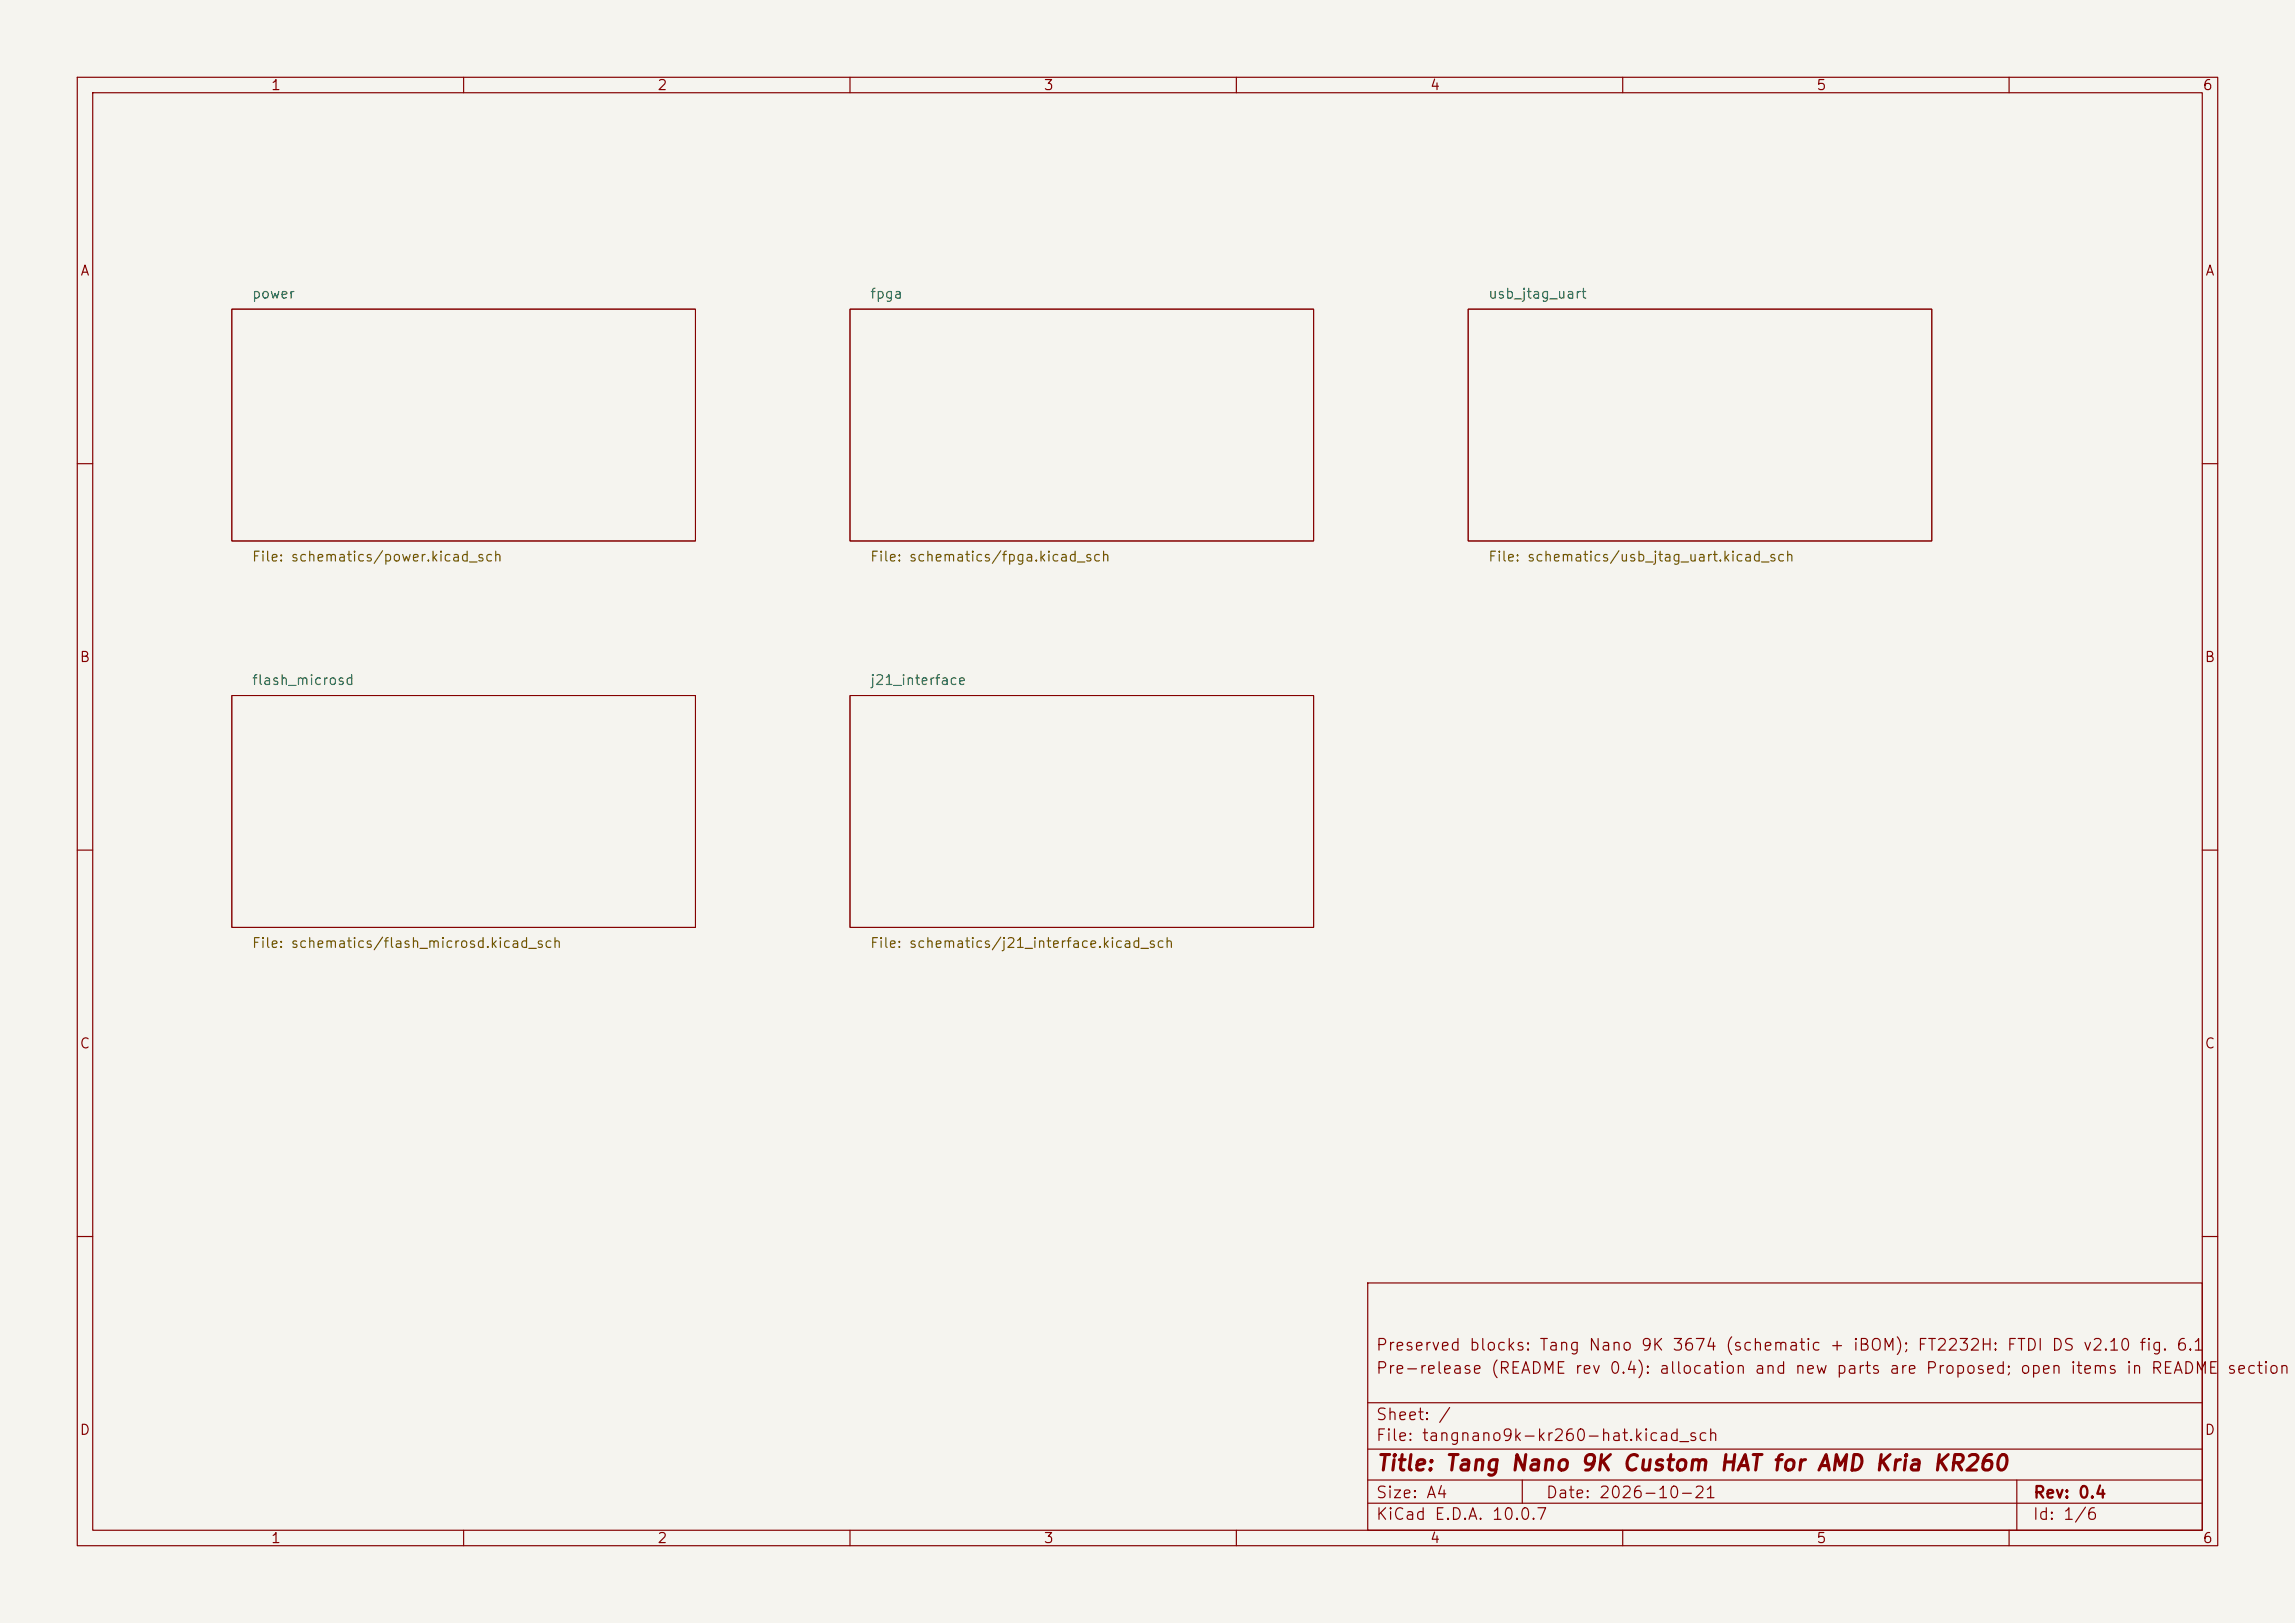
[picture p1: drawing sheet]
<svg xmlns="http://www.w3.org/2000/svg" width="297mm" height="210mm" viewBox="0 0 297 210" stroke-linecap="round" stroke-linejoin="round" font-family="sans-serif">
<defs><g id="words">
<text font-size="2" fill="#840000" x="178" y="190.8">Title: Tang Nano 9K Custom HAT for AMD Kria KR260</text>
<g font-size="1.5" fill="#840000">
<text x="178" y="178.1">Pre-release (README rev 0.4): allocation and new parts are Proposed; open items in README</text>
<text x="178" y="175.1">Preserved blocks: Tang Nano 9K 3674 (schematic + iBOM); FT2232H: FTDI DS v2.10 fig. 6.1</text>
<text x="288.1" y="178.1">section</text>
<text x="178" y="184.1">Sheet: /</text>
<text x="178" y="186.8">File: tangnano9k-kr260-hat.kicad_sch</text>
<text x="178" y="197">KiCad E.D.A. 10.0.7</text>
<text x="178" y="194.2">Size: A4</text>
<text x="200" y="194.2">Date: 2026-10-21</text>
<text x="263" y="197">Id: 1/6</text>
<text x="263" y="194.2">Rev: 0.4</text>
</g>
<g font-size="1.3" fill="#840000">
<text x="35" y="12">1</text>
<text x="85" y="12">2</text>
<text x="135" y="12">3</text>
<text x="185" y="12">4</text>
<text x="235" y="12">5</text>
<text x="285" y="12">6</text>
<text x="10.3" y="36">A</text>
<text x="285.3" y="36">A</text>
<text x="10.2" y="86">B</text>
<text x="285.2" y="86">B</text>
<text x="10.2" y="136">C</text>
<text x="285.2" y="136">C</text>
<text x="10.2" y="186">D</text>
<text x="285.2" y="186">D</text>
<text x="35" y="200">1</text>
<text x="85" y="200">2</text>
<text x="135" y="200">3</text>
<text x="185" y="200">4</text>
<text x="235" y="200">5</text>
<text x="285" y="200">6</text>
</g>
<g font-size="1.3" fill="#006464">
<text x="32.5" y="39">power</text>
<text x="112.5" y="39">fpga</text>
<text x="192.5" y="39">usb_jtag_uart</text>
<text x="32.5" y="89">flash_microsd</text>
<text x="112.5" y="89">j21_interface</text>
</g>
<g font-size="1.3" fill="#725600">
<text x="32.5" y="73">File: schematics/power.kicad_sch</text>
<text x="112.5" y="73">File: schematics/fpga.kicad_sch</text>
<text x="192.5" y="73">File: schematics/usb_jtag_uart.kicad_sch</text>
<text x="32.5" y="123">File: schematics/flash_microsd.kicad_sch</text>
<text x="112.5" y="123">File: schematics/j21_interface.kicad_sch</text>
</g>
</g></defs>
<path d="M0 0h297v210h-297z" fill="#f5f4ef" stroke="#f5f4ef" stroke-width=".13"/>
<g fill="none" stroke="#840000" stroke-width=".15">
<path d="M10 10h277v190h-277zM12 12h273v186h-273zM60 10v2M110 10v2M160 10v2M210 10v2M260 10v2M10 60h2M285 60h2M10 110h2M285 110h2M10 160h2"/>
<path d="M177 166h108v32h-108zM285 160h2M60 198v2M110 198v2M160 198v2M177 194.5h108M177 191.5h108M177 187.5h108M177 181.5h108M197 191.5v3M210 198v2M260 198v2"/>
<path d="M261 191.5v6.5"/>
</g>
<path d="M30 40h60v30h-60zM110 40h60v30h-60zM190 40h60v30h-60zM30 90h60v30h-60zM110 90h60v30h-60z" fill="none" stroke="#840000" stroke-width=".13"/>
<use href="#words"/>
</svg>
